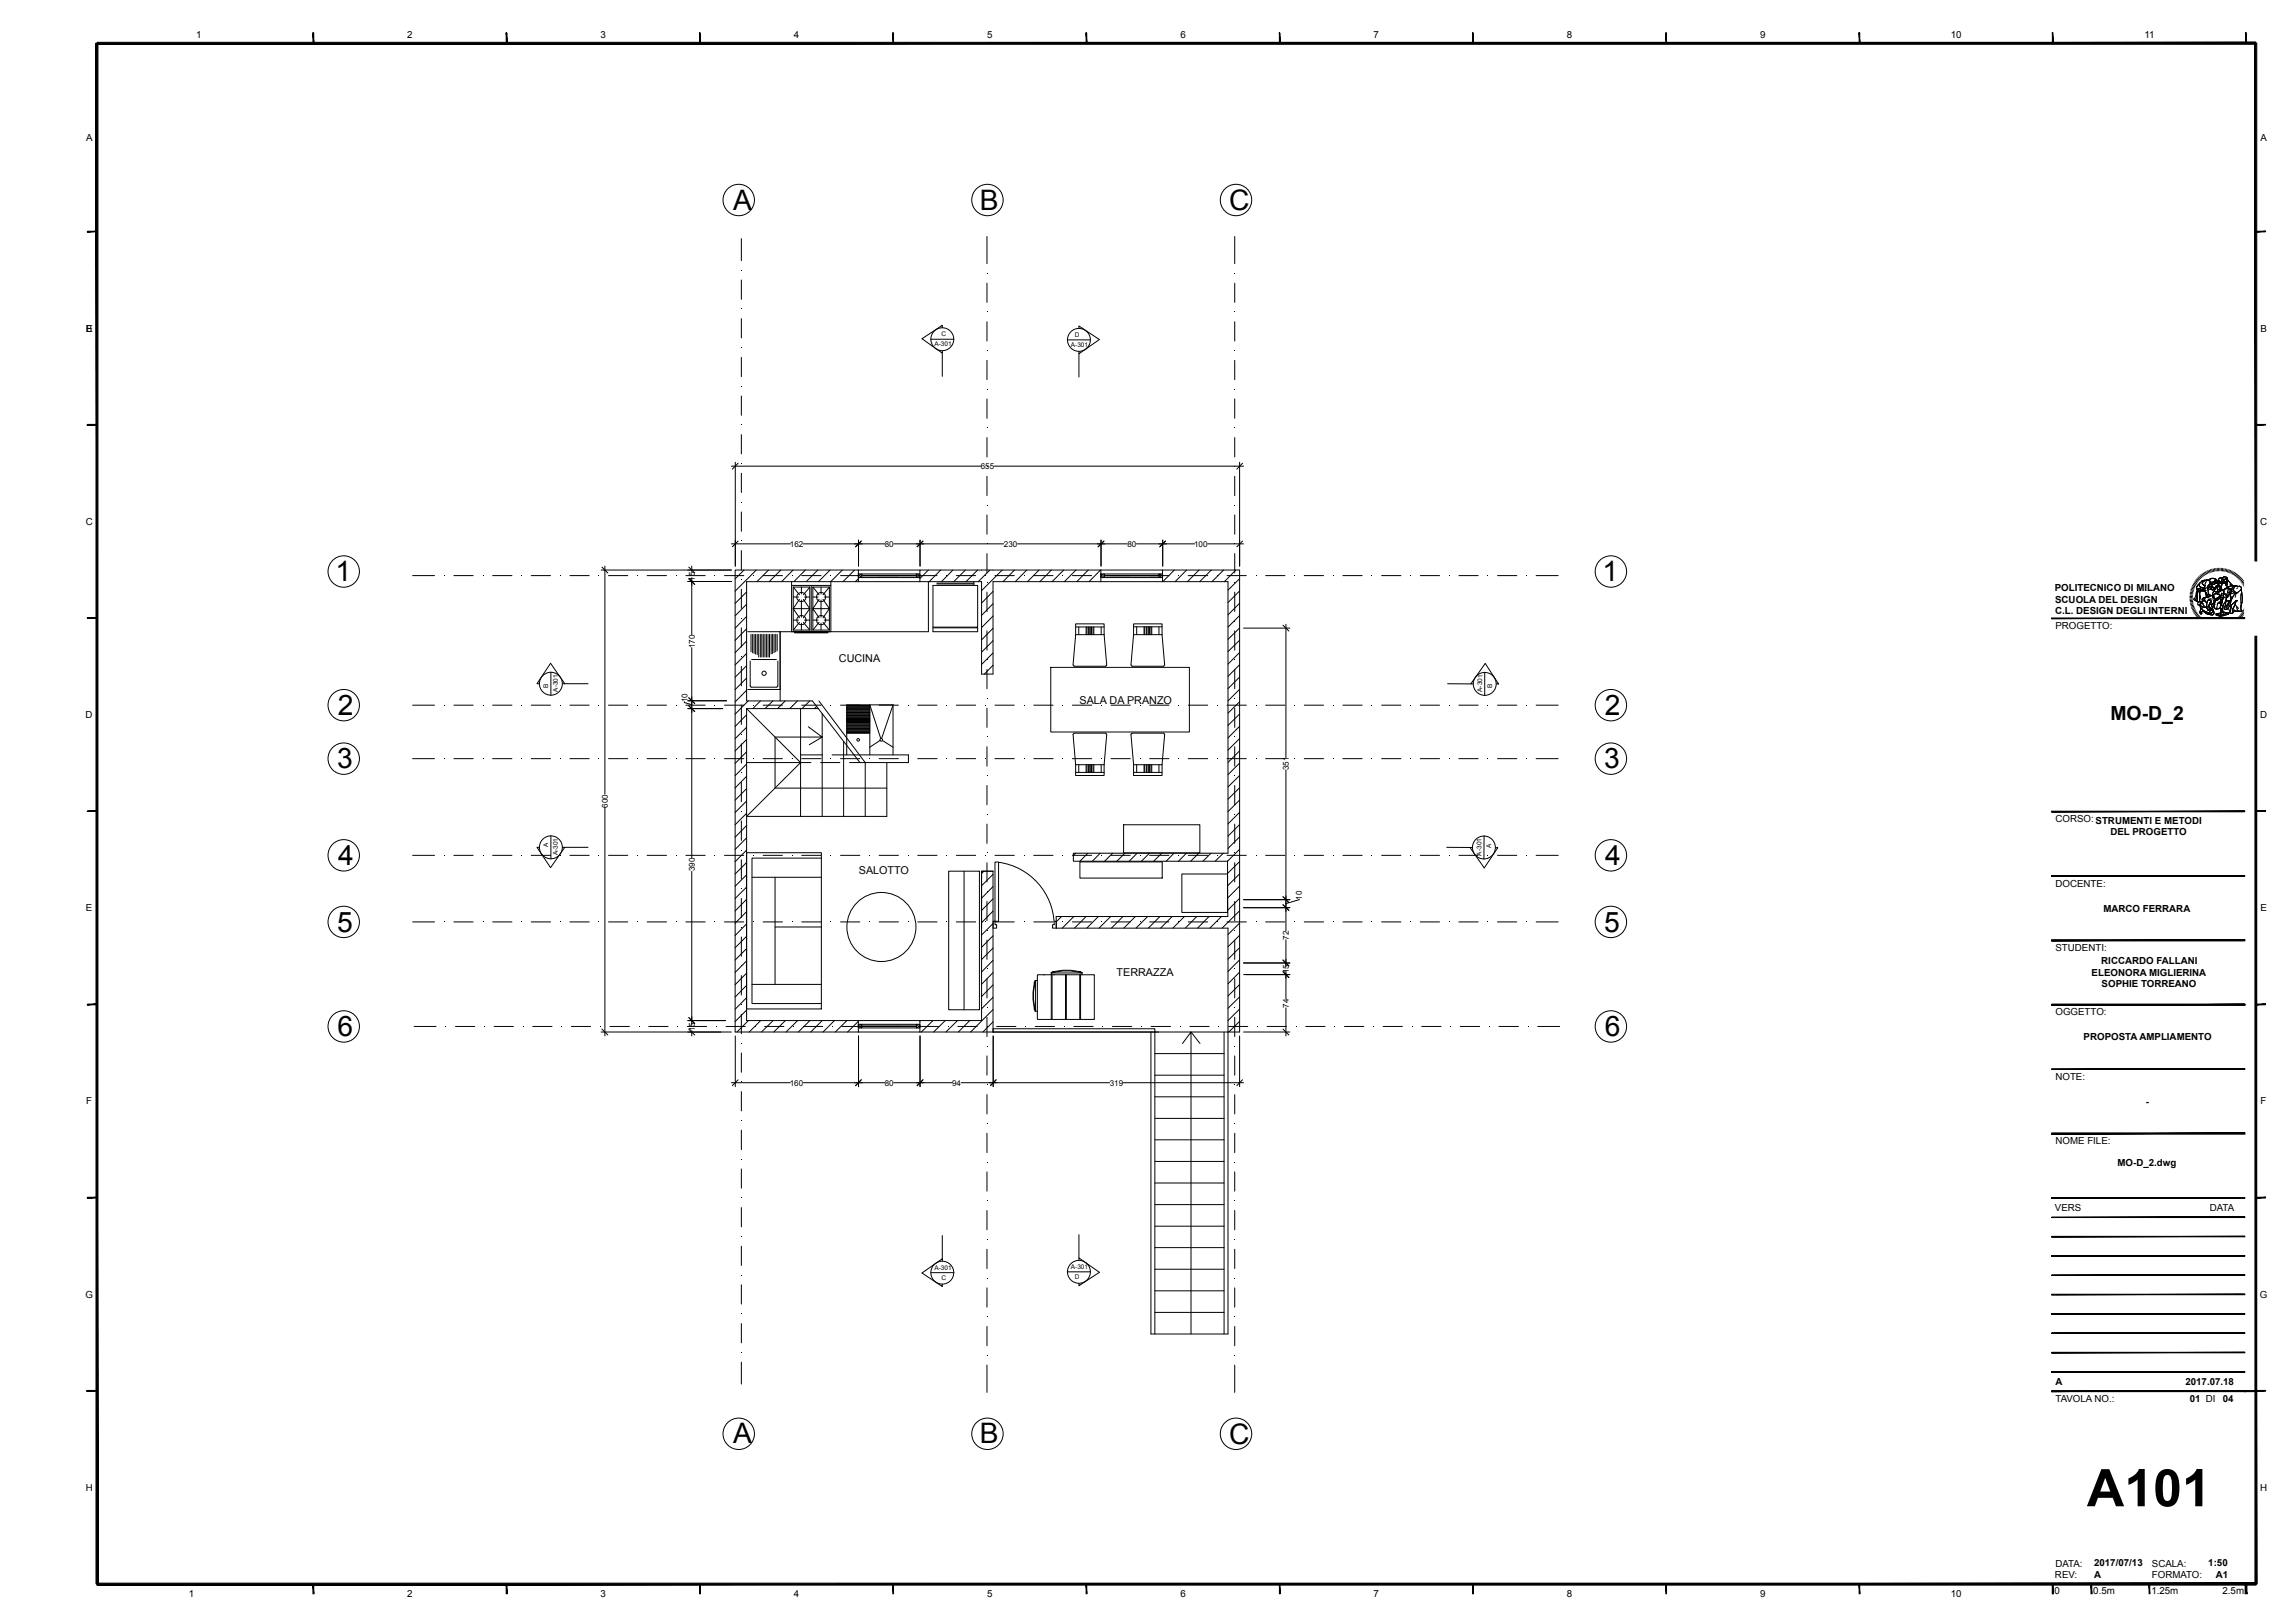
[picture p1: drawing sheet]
<svg xmlns="http://www.w3.org/2000/svg" width="594mm" height="420mm" viewBox="0 0 594 420" stroke-linecap="round" stroke-linejoin="round" font-family="sans-serif">
<defs><g id="words">
<text font-size="13.4" x="539.9" y="389.8">A101</text>
<g font-size="7.3">
<text x="189.7" y="54.3">A</text>
<text x="253.5" y="54.3">B</text>
<text x="318" y="54.3">C</text>
<text x="86.8" y="150.4">1</text>
<text x="414.6" y="150.4">1</text>
<text x="87.4" y="185">2</text>
<text x="415.2" y="185">2</text>
<text x="87.2" y="198.8">3</text>
<text x="415" y="198.8">3</text>
<text x="87.5" y="223.8">4</text>
<text x="415.3" y="223.8">4</text>
<text x="87.2" y="241.1">5</text>
<text x="415" y="241.1">5</text>
<text x="87.3" y="268.1">6</text>
<text x="415.1" y="268.1">6</text>
<text x="189.7" y="373.5">A</text>
<text x="253.5" y="373.5">B</text>
<text x="318" y="373.6">C</text>
</g>
<text font-size="5" x="546" y="186.3">MO-D_2</text>
<g font-size="2.8">
<text x="217" y="171.3">CUCINA</text>
<text x="279.3" y="182.1">SALA DA PRANZO</text>
<text x="222.2" y="226.1">SALOTTO</text>
<text x="288.9" y="252.7">TERRAZZA</text>
</g>
<g font-size="2.5">
<text x="50.7" y="9.8">1</text>
<text x="105.4" y="9.8">2</text>
<text x="155.4" y="9.8">3</text>
<text x="205.4" y="9.8">4</text>
<text x="255.4" y="9.8">5</text>
<text x="305.4" y="9.8">6</text>
<text x="355.4" y="9.8">7</text>
<text x="405.4" y="9.8">8</text>
<text x="455.4" y="9.8">9</text>
<text x="504.7" y="9.8">10</text>
<text x="554.8" y="9.8">11</text>
<text x="22.3" y="36.5">A</text>
<text x="584.8" y="36.5">A</text>
<text x="22.2" y="85.8">B</text>
<text x="22.3" y="85.8">E</text>
<text x="584.8" y="85.8">B</text>
<text x="22.2" y="135.8">C</text>
<text x="584.7" y="135.8">C</text>
<text x="531.6" y="153">POLITECNICO DI MILANO</text>
<text x="531.7" y="156">SCUOLA DEL DESIGN</text>
<text x="531.7" y="159">C.L. DESIGN DEGLI INTERNI</text>
<text x="531.8" y="162.8">PROGETTO:</text>
<text x="22.1" y="185.8">D</text>
<text x="584.7" y="185.8">D</text>
<text x="531.8" y="212.8">CORSO: STRUMENTI E METODI</text>
<text x="546" y="216.2">DEL PROGETTO</text>
<text x="531.8" y="229.5">DOCENTE:</text>
<text x="22.2" y="235.8">E</text>
<text x="544.2" y="235.9">MARCO FERRARA</text>
<text x="584.8" y="235.8">E</text>
<text x="531.8" y="246.1">STUDENTI:</text>
<text x="543.6" y="249.5">RICCARDO FALLANI</text>
<text x="541.1" y="252.5">ELEONORA MIGLIERINA</text>
<text x="543.7" y="255.5">SOPHIE TORREANO</text>
<text x="531.8" y="262.8">OGGETTO:</text>
<text x="539.1" y="269">PROPOSTA AMPLIAMENTO</text>
<text x="531.8" y="279.5">NOTE:</text>
<text x="22.3" y="285.8">F</text>
<text x="555.1" y="285.9">-</text>
<text x="584.8" y="285.8">F</text>
<text x="531.8" y="296.1">NOME FILE:</text>
<text x="547.8" y="301.8">MO-D_2.dwg</text>
<text x="531.6" y="313.4">VERS</text>
<text x="571.7" y="313.4">DATA</text>
<text x="22.1" y="335.8">G</text>
<text x="584.6" y="335.8">G</text>
<text x="531.8" y="358.4">A</text>
<text x="565.4" y="358.4">2017.07.18</text>
<text x="531.8" y="362.9">TAVOLA NO.:</text>
<text x="566.5" y="362.9">01 DI</text>
<text x="575.1" y="362.9">04</text>
<text x="22.2" y="385.8">H</text>
<text x="584.7" y="385.8">H</text>
<text x="531.8" y="405.5">DATA:</text>
<text x="541.8" y="405.4">2017/07/13</text>
<text x="556.7" y="405.4">SCALA:</text>
<text x="571.3" y="405.4">1:50</text>
<text x="48.9" y="413.3">1</text>
<text x="105.4" y="413.3">2</text>
<text x="155.4" y="413.3">3</text>
<text x="205.4" y="413.3">4</text>
<text x="255.4" y="413.3">5</text>
<text x="305.4" y="413.3">6</text>
<text x="355.4" y="413.3">7</text>
<text x="405.4" y="413.3">8</text>
<text x="455.4" y="413.3">9</text>
<text x="504.7" y="413.3">10</text>
<text x="531.6" y="412.4">0</text>
<text x="531.6" y="408.4">REV:</text>
<text x="541.6" y="412.4">0.5m</text>
<text x="541.8" y="408.4">A</text>
<text x="556.6" y="412.4">1.25m</text>
<text x="556.7" y="408.4">FORMATO:</text>
<text x="573.2" y="408.4">A1</text>
<text x="575" y="412.4">2.5m</text>
</g>
<g font-size="2.1">
<text x="253.7" y="121.4">655</text>
<text x="204.4" y="141.5">162</text>
<text x="228.9" y="141.5">80</text>
<text x="259.7" y="141.5">230</text>
<text x="291.7" y="141.5">80</text>
<text x="308.9" y="141.5">100</text>
<text x="179.7" y="150.2" transform="rotate(-90 179.7 150.2)">15</text>
<text x="179.7" y="167.7" transform="rotate(-90 179.7 167.7)">170</text>
<text x="177.8" y="181.8" transform="rotate(-90 177.8 181.8)">10</text>
<text x="333.4" y="199.3" transform="rotate(-90 333.4 199.3)">351</text>
<text x="157.3" y="209" transform="rotate(-90 157.3 209)">600</text>
<text x="179.7" y="225.5" transform="rotate(-90 179.7 225.5)">390</text>
<text x="336.8" y="232.8" transform="rotate(-90 336.8 232.8)">10</text>
<text x="333.4" y="243.2" transform="rotate(-90 333.4 243.2)">72</text>
<text x="333.4" y="251.9" transform="rotate(-90 333.4 251.9)">15</text>
<text x="333.4" y="260.8" transform="rotate(-90 333.4 260.8)">74</text>
<text x="179.7" y="266.8" transform="rotate(-90 179.7 266.8)">15</text>
<text x="204.3" y="281">160</text>
<text x="228.9" y="281">80</text>
<text x="246.3" y="281">94</text>
<text x="287.1" y="281">319</text>
</g>
<g font-size="1.7">
<text x="241.7" y="89.6">A-301</text>
<text x="243.6" y="87.1">C</text>
<text x="277.1" y="89.8">A-301</text>
<text x="278.1" y="87.3">D</text>
<text x="141.8" y="178" transform="rotate(-90 141.8 178)">B</text>
<text x="144.3" y="179" transform="rotate(-90 144.3 179)">A-301</text>
<text x="383.5" y="179.1" transform="rotate(-90 383.5 179.1)">A-301</text>
<text x="386" y="178.1" transform="rotate(-90 386 178.1)">B</text>
<text x="141.8" y="219.3" transform="rotate(-90 141.8 219.3)">A</text>
<text x="144.3" y="221.3" transform="rotate(-90 144.3 221.3)">A-301</text>
<text x="383.3" y="221.4" transform="rotate(-90 383.3 221.4)">A-301</text>
<text x="385.8" y="219.4" transform="rotate(-90 385.8 219.4)">A</text>
<text x="241.7" y="328.7">A-301</text>
<text x="277.1" y="328.5">A-301</text>
<text x="243.6" y="331.2">C</text>
<text x="278.1" y="331">D</text>
</g>
</g></defs>
<g fill="none" stroke="#000" stroke-width=".26">
<path d="M191.8 61.7v5.8M191.8 72.5v5M255.3 61.2v7M255.3 73.3v5M319.4 61.2v7M319.4 73.3v5M191.8 82.4v5M191.8 92.5v5M240.8 87.8h6M243.8 84.8v-.6l-5.3 3.5 5.3 3.7v-.6M243.8 91.4v6M255.3 83.3v4.9"/>
<path d="M255.3 93.2v5M276.1 88h6M279.1 85v-.6l5.3 3.5-5.3 3.7v-.6M279.1 91.6v6M319.4 83.3v4.9M319.4 93.2v5M190.2 119.6v26.9M190.9 119.9l-1.4 1.5M191.8 102.5v5M191.8 112.5v5M255.3 103.2v5M255.3 113.2v5.1"/>
<path d="M319.4 103.2v5M319.4 113.2v5.1M320.7 119.6v26.9M321.5 119.9l-1.5 1.5M189.2 120.6h64.5M191.8 122.5v5M191.8 132.5v5M222.1 139.8v6.7M238 139.8v6.7M255.3 123.3v5M255.3 133.2v5M257.2 120.6h64.5"/>
<path d="M284.8 139.8v6.7M300.8 139.8v6.7M319.4 123.3v5M319.4 133.2v5M106.7 149h5.7M117.4 149h5M127.4 149h5M137.4 149h5M147.4 149h5M155.5 147.5h33.7M155.7 146.8l1.6 1.5M156.5 146.5v59"/>
<path d="M157.4 149h5M167.4 149h5M177.4 149h5M178 150.5h11.3M178.2 146.8l1.5 1.5M178.2 149.8l1.5 1.4M179 146.5v1.4M179 149.5v14.7M187.4 149h5M189.2 140.7h15.3M190.9 140l-1.4 1.5M191.8 142.5v5"/>
<path d="M191.8 152.5v5M192.5 147.5l-2.3 2.3M193.2 153.2l-3 3M193.2 156.4l-3 3M193.2 159.5l-3 3M195.6 147.5l-5.4 5.5M197.4 149h5M198.8 147.5l-3 3M202 147.5l-3 3M204.8 151.5h10.2M205.2 147.5l-3 3M205.2 151.9l1.6 2"/>
<path d="M205.2 157.5l1.6 2.4M205.2 154.5h1.4M205.2 157.5h4.3M206.8 155.1l-1.6 2.4M207.3 151.9v1.8M207.3 155.3v4.4M207.4 149h5M207.8 140.7h21.1M207.8 155.1l1.7 2.4v5.6M208.1 154.5h1.4M208.3 147.5l-2.9 3M209.5 157.5v-5.6h-4.3v11.2"/>
<path d="M209.5 157.5l-1.7 2.4M209.5 152l-1.7 1.9M209.9 151.5v12M210.3 157.5l1.6 2.4M210.3 151.9l1.6 2M210.3 154.5h1.4M210.3 151.9v11.2M210.3 151.9h4.3M210.3 157.5h4.3M211.6 147.5l-3 3M211.9 155.1l-1.6 2.4M212.4 151.9v1.8"/>
<path d="M212.4 155.3v4.4M212.9 155.1l1.7 2.4M213.2 154.5h1.4M214.6 157.5l-1.7 2.4M214.6 151.9v11.2M214.6 151.9l-1.7 2M214.7 147.5l-3 3M217.5 149h4.9M217.9 147.5l-2.9 3v13h-10.2v-13M221.1 147.5l-3 3M222.1 147.5h-31.9v119.6h130.5v-119.6h-82.7v3M222.1 148.5h.9v1h-.9z"/>
<path d="M222.1 147.5h15.9M222.1 149.8l-.8 .7M222.1 147.5v3M222.2 148.5l-.1 .2M222.7 148.5l-.6 .7M222.8 140l-1.5 1.5M223 148.5h14.1v1h.9v-1h-.9M223 148.8l-.6 .7M223 149.4l-.1 .1M223 149.5h14.1M223 148.9h14.1M227.4 149h5"/>
<path d="M231.2 140.7h28.5M237.4 149h5M237.6 148.5l-.5 .5h-14.1M238 148.7l-.8 .8M238 149.2l-.3 .3M238.8 140l-1.5 1.5M240.2 147.5l-2.2 2.2M240.2 150.5v13h-38.4v17.9M241.4 151.5h11.5v10.8h-11.5zM242.4 150.9h9.6M242.4 151.1h9.6M243.4 147.5l-3 3"/>
<path d="M246.5 147.5l-2.9 3M247.4 149h5M249.8 147.5l-3.1 3M252 150.5v1M252.9 147.5l-3 3M255.3 143.2v5M255.3 153.2v5.1M256.1 147.5l-3 3M256.9 153.1l-3 3M256.9 156.2l-3 3M256.9 159.4l-3 3M257.4 149h5"/>
<path d="M259.3 147.5l-5.4 5.4M262.5 147.5l-3 3M263.2 140.7h28.5M265.6 147.5l-2.9 3M267.4 149h5M268.8 147.5l-3 3M272 147.5l-3 3M275.2 147.5l-3 3M277.4 149h5M278.4 147.5l-3 3M281.5 147.5l-2.9 3M284.7 147.5l-2.9 3"/>
<path d="M284.8 148.5h.9v1h-.9zM284.8 147.5v3M285 148.5l-.2 .2M285.5 148.5l-.7 .7M285.6 140l-1.5 1.5M285.7 148.5h14.2v1h.9v-1h-.9M285.7 149.5h14.2M285.7 148.9h14.2M285.7 148.8l-.6 .7M285.7 149.4l-.1 .1M287.4 149h5M294 140.7h15.1"/>
<path d="M297.4 149h5M300.4 148.5l-.5 .5h-14.2M300.8 147.5v3M300.8 148.7l-.8 .8M300.8 149.2l-.3 .3M301.5 140l-1.5 1.5M303.8 147.5l-3 3M307 147.5l-3 3M307.4 149h5M310.2 147.5l-3 3M312.4 140.7h9.3M313.4 147.5l-3 3"/>
<path d="M316.6 147.5l-3.1 3M317.4 149h5M319.4 143.2v5M319.4 153.2v5.1M319.7 147.5l-2.9 3M320.7 149.8l-3 2.9M320.7 152.9l-3 3M320.7 156.1l-3 3M320.7 159.3l-3 3M321.5 140l-1.5 1.5M327.4 149h5M337.4 149h5"/>
<path d="M347.4 149h5M357.4 149h5M367.4 149h5M377.4 149h5M387.4 149h5M397.4 149h5.7M566.5 154.3l.7 .1M566.5 154.7h.7M566.6 154h.7M566.6 153.6l.7 .1M566.7 153.3l.6 .1M566.7 152.9l.7 .2"/>
<path d="M566.8 152.6l.7 .2M567 152.2l.6 .2M567.1 151.9l.6 .2M567.2 151.5l.6 .3M567.2 155l-.7 .1M567.3 155.3l-.7 .1M567.3 155.6l-.7 .1M567.3 156l-.6 .1M567.4 151.2l.6 .3M567.4 156.3l-.7 .1M567.5 156.6l-.7 .2M567.5 150.9l.6 .3"/>
<path d="M567.6 156.9l-.7 .2M567.7 157.2l-.7 .3M567.7 150.6l.6 .4M567.8 157.5l-.6 .3M567.9 155.3l.8 .4M567.9 157.8l-.6 .3M567.9 150.3l.6 .4M568 155.2h.1M568 155.2l-.1 .1M568.1 158.1l-.6 .3M568.1 150l.5 .4M568.2 153.5h.1"/>
<path d="M568.2 153.5l-.1 .8-.6 .8 .3 .2M568.2 154.6h.1M568.2 154.6l-.2 .6M568.3 158.4l-.6 .3M568.3 155.4l1.3 .5M568.4 149.8l.5 .4M568.4 152.6l.2 .2M568.4 152.6l.1 .2M568.4 152.3h.1M568.4 158.6l-.5 .4M568.4 152.3v.3M568.4 152.3v.1"/>
<path d="M568.5 152.8h.1M568.5 152.8l-.3 .7M568.5 154.6l-.2 .8M568.6 153.3l-.1 1.6-.2 .5M568.6 152.9l-.2 .3-.2 1.4M568.6 152.8h.1M568.6 149.5l.5 .5M568.6 152.8l.3 .1M568.6 158.9l-.5 .4M568.8 149.3l.5 .4M568.8 159.2l-.5 .4M568.9 152.9h.1"/>
<path d="M568.9 155.7l-.3 .7 .1 .2 .4-.2M568.9 152.9l-.4 .8M568.9 152.9h.4M569 155.3l.1 .4M569 155.3l.1 .2M569.1 156.4h.1M569.1 151.1l-.8 .8 .1 .4M569.1 159.4l-.5 .5M569.1 151.1v.6M569.1 155.2l-.1 .1M569.1 155.1v.4M569.1 155.5l.1 .2"/>
<path d="M569.1 151.7l.4 .3M569.1 155.1l-.1 .2M569.1 155.7h.1M569.1 155.7h-.2M569.1 155.5v.2M569.1 149l.4 .5M569.1 156.5l.3 1M569.2 155.7h.1M569.2 156.4v.4M569.2 156.4h-.1M569.2 154.8l-.1 .3M569.2 154.6v.2"/>
<path d="M569.2 156.8h.1M569.2 158.7l.1 .1M569.2 156.8l.2 .1M569.3 159.7l-.5 .4M569.3 153l-.2 .5 .1 1.1M569.3 152.9v.1M569.3 152.9h.1M569.4 148.7l.4 .6M569.4 156.9l.3 .1M569.4 157.5h.1M569.4 157.5l-.3 1 .4 .4M569.4 157.5l.9 .6 1.2 .6"/>
<path d="M569.5 159.9l-.4 .5M569.5 152l.8 .3M569.5 158.6l.1 .1M569.6 158.8l-.1 .1M569.6 155.9l.1 .3M569.6 158.7v.1M569.7 148.5l.3 .6M569.7 156.2h.1M569.7 156.2l-.5 .2M569.7 156.2l.6 .5M569.9 158.2l-.4 .3 .1 .2M569.9 158.2l.8 .5"/>
<path d="M569.9 158.2l.2 .1M570 155.5h.1M570 148.3l.3 .6M570.1 155.2l.8 .8M570.2 155.3h.1M570.2 155.3l-.6 .6M570.2 158.4l.5 .3M570.3 148.2l.3 .5M570.3 152.3h.1M570.3 152.3a.83 .83 0 0 1-1.2 .1l-.7-.1M570.3 152.3l.1 .6M570.4 151.5h.1"/>
<path d="M570.4 151.5l-.1 .8M570.4 152.9h.1M570.4 152.9h-1.1M570.4 152.9l.1 .2M570.5 153.1l.4 .6M570.5 153.1l.1 .1M570.6 148l.3 .6M570.6 153.2l.1 .1M570.6 153.2l.2 1.4M570.6 150.2a.65 .65 0 0 0-.8 .5 .65 .65 0 0 0 .6 .8M570.6 150.2h.8M570.7 158.7l.7 .3 1.1 .1"/>
<path d="M570.8 150.5l-.4 1M570.8 153.5l.2 1M570.8 150.5h.1M570.9 157h.1M570.9 147.8l.2 .6M570.9 157l.4 1M570.9 153.7h.1M570.9 157l-.4 .1-.8-.1M570.9 156v.2M570.9 156v1M571 154.5h.1M571 154.5l-.6 .2a.45 .45 0 0 0-.5 .2 .45 .45 0 0 0 .1 .6"/>
<path d="M571 154.5l.3 .2M571 150.1a1.57 1.57 0 0 0-1.9 1M571 152.1h.1M571 152.1l.4 1.7 .6 .3M571.1 150.1h.1M571.1 150.1l-.5 .1M571.2 147.6l.3 .7M571.3 158h.1M571.3 152.1l.3 .4 .6 .1M571.3 152v.1M571.4 157l.1 .1M571.4 152l-.1 .1"/>
<path d="M571.4 154.5l-.1 .2M571.4 150.2h.1M571.4 155.2a.46 .46 0 0 1 .6 .2 .46 .46 0 0 1-.1 .5l-.2 .2M571.4 155.2l-.5 .8M571.4 155.1v.1M571.4 150.2l.3 .3M571.5 154.2h.1M571.5 157.8h.1M571.5 157.8l.2 .3M571.5 154.2l-.1 .3M571.5 157.8l-.2 .2M571.5 157.8l-.1 .1"/>
<path d="M571.5 147.5l.3 .7M571.5 150h.1M571.5 157.1l.5 .4M571.5 150l-.1 .2M571.5 158.7h.2M571.5 158.7l.5 .2M571.6 150l-.2 .2M571.6 157.6h.1M571.6 150h.1M571.6 156.4l-.2 .6M571.6 149.9v.1M571.6 157.6l.3 .4"/>
<path d="M571.6 157.6l.2 .5M571.7 151.2l-.7 .9M571.7 156.3h.1M571.7 156.3l-.1 .1M571.7 150.5h.1M571.7 150.5v.7M571.7 156.3l.2 .1M571.7 156.1v.2M571.7 156.1l-.1 .3M571.8 150.6l.3 .1M571.8 149.8v.1M571.8 150.5l.3 .2"/>
<path d="M571.8 157.5l.1 .1M571.8 158.1h-.1M571.8 149.8l-.1 .1M571.9 147.4l.2 .7M571.9 158h.1M571.9 157.6l.1 .4M571.9 156.4h.2M571.9 157.6l.2 .1M571.9 149.8h-.1M572 154.1h.1M572 154.1l-.5 .1M572 157.5l.2 .1"/>
<path d="M572 154.1l.6 .3M572.1 151.7h.1M572.1 156.4h.1M572.1 152.5l.4 .2M572.1 151.7l-1 .4M572.1 156.4l.1 .4M572.1 157.7h.1M572.1 156.6l.1 .3M572.1 151.5l-.2 .1M572.2 151.5h.1M572.2 151.5l-.1 .2M572.2 151.7l.2 .3"/>
<path d="M572.2 149.7h-.2M572.2 152.6h.2M572.2 152.6h.1M572.2 157.6v.1M572.2 147.3l.2 .7M572.2 155l-.8 .1M572.2 151.1h.1M572.2 151.1l.5 .2M572.2 151.1v.4M572.2 156.8l.3 1M572.2 151.1l-.5 .1M572.2 156.4h-.1"/>
<path d="M572.3 152.6l.2 .1M572.3 150.7h-.2M572.3 152l-.3 .1 .2 .5M572.3 152h.2M572.3 152h.1M572.4 152h.1M572.4 154.7h.1M572.4 154.7l.7 .5M572.5 152h.1M572.5 152l.3 .1M572.5 152l-.2 .1M572.5 156.2l-.3 .2"/>
<path d="M572.5 155.1l.3 .6-.2 .4M572.5 154.3h.1M572.5 147.2l.2 .7M572.5 158.1v.1a.78 .78 0 0 1-.9 .5M572.5 154.3l.3 .4M572.5 157.8v.3M572.5 158.1l.3 .5M572.5 159l-.1 .1M572.5 150.6l-.1 .1M572.6 157h.1M572.6 154l-.1 .3M572.6 154l-.1 .1"/>
<path d="M572.6 156.1h.1M572.6 154.4l.1 .1M572.6 154.4h.1M572.6 156.1l-.4 .3M572.7 154.5l.1 .1M572.7 154.5l.3 .5M572.7 152.3l-.2 .4M572.7 149.7l.5 .1M572.7 158.9l-.2 .1M572.8 154.6l.2 .4M572.8 151.2l-.1 .1M572.8 151v.1"/>
<path d="M572.8 158.6l-.1 .3M572.8 153l-.1 .1M572.8 154.7l.2 .3M572.8 152.9l-.4 .7v.6l.2-1.1M572.8 152.9l.3 .2M572.8 156.4l-.3 .5 .9 .7M572.8 153.8l-.2 .2M572.8 152.9h.1M572.8 152.1l-.1 .2M572.8 150.6l.3 .1M572.9 156.4h.1M572.9 157.3a.71 .71 0 0 0 1 .2"/>
<path d="M572.9 152.9l.2 .2M572.9 156.3v1M572.9 156.4l-.6 .7M572.9 150.3h.1M572.9 147.1l.1 .7M572.9 150.3l-.7 .4M572.9 150.3l.2 .1M572.9 150.7h.1M573 151h.1M573 150.3h.1M573 155l.1 .2M573 151l-.2 .2"/>
<path d="M573 155h.1M573 155l.4 .3M573 155.9l-.1 .5M573 150.3l.1 .1M573.1 153.7h.6M573.1 153.7l-.3 .1M573.1 155.2v.2M573.1 150.4l.2 .1M573.1 152.5l-.3 .3M573.1 153.7h.4M573.1 155.4h.1M573.1 155.5l-.2 .9"/>
<path d="M573.1 155.3l-.1 .5-.3 .3M573.1 149.8l-1-.1-.5 .2M573.1 154.9l-.1 .1M573.1 153.1l.2 .1M573.1 155l.4 .3 .2-.1M573.1 152.2h.1M573.1 152.2v.3M573.1 155.1v.1M573.2 149.8v.1M573.2 149.8l.3 .3M573.2 149.9h.1M573.2 151.9l-.4 1"/>
<path d="M573.2 151.8l-.1 .4M573.3 150.5h.1M573.3 150.5l-.3 .5M573.3 147.1v.7M573.3 150.5l-.1 .1M573.3 151.7l-.1 .1M573.3 158.9h.1M573.3 158.9v.3l1.1 .3M573.3 158.9l1.1 .3M573.4 153.1l.1 .1M573.4 157.6h.1M573.5 150.1v.3"/>
<path d="M573.5 150.1v.2M573.5 150.2v.2M573.5 150.4l-.2 .1M573.6 151.5h.1M573.6 147.1l.1 .6M573.6 153.7l.4 .2M573.6 151.5l-.4 .4M573.6 151l.5 .1M573.7 150.7h.1M573.7 150.6h.1M573.7 154.7l-.7 .3M573.7 156l-.3 1.6"/>
<path d="M573.7 153.7l.3 .2M573.7 153.1h.1M573.7 152.5l.6 .1M573.7 155.1v.1M573.7 151.1h.1M573.7 152.6l.1 .3M573.7 152.6v.5M573.7 150.4v.3M573.8 153.7h-.7l-.5 .6M573.8 152.9h-.1M573.8 153.7l.2 .2M573.8 152.9l-.2 .3"/>
<path d="M573.8 154.8h.1M573.8 155.2l-.2 .1M573.8 155.1h.1M573.9 154.8h.1M573.9 154.8l-.1 .1M573.9 151.9h.1M573.9 155.1l-.3 .2-.5-.1M573.9 150.2v.1M573.9 151.8l-.1 .1M573.9 150.3h.1M573.9 150.7l.1 .1M573.9 150.3l-.2 .1"/>
<path d="M574 151.5l.3 .1 .3 .5M574 147.1v.6M574 154.5l-.7 .4M574 154.5l-.9 .4M574 154.5l.2 .1M574 151.5h-.4M574 150.7l.3 .3M574 153.9l.2 .1M574 150.8h.1M574 150.3l.5 .3M574.1 150.8h.1M574.1 150.8l-.5-.1-.4 .2 .5 .2"/>
<path d="M574.1 153.1l.1 .8M574.1 150.8v.1M574.1 151.7h.1M574.1 151.7l.3 .2M574.2 154.6l-.3 .5M574.2 151.7h-.1M574.2 154h.1M574.2 153.9v.1M574.2 149.6l-.3 .6M574.2 153.1h-.3M574.2 149.6l-.2 .2M574.2 153.1h-1.1"/>
<path d="M574.2 151.6l.2 .4M574.2 153.1h-.2M574.3 151h.1M574.3 152.6v.2h.4M574.3 154l.2 .5M574.3 154l.1 .5M574.3 157.4h.1M574.3 157.4l-.4 .1M574.3 151l-.5 .1M574.3 147.1v.6M574.3 152.7l.1 .2M574.4 151.9v.2"/>
<path d="M574.4 151.9a.43 .43 0 0 0-.5-.4 .43 .43 0 0 0-.4 .5l.2 .6M574.4 151.9v.4M574.4 152.9h.1M574.4 152.9l-.2 .2M574.4 152.9h.2M574.4 151.9l.1 .1M574.4 152.2l-.2 .1M574.4 152v.3M574.4 152l-.1 .1M574.4 157.4h.1M574.4 159.4h.1M574.4 154.5l-.1 .1"/>
<path d="M574.4 152.3v.2M574.4 159.2v.3M574.4 157.4l.2 .7M574.4 156.5h.1M574.4 152.5v.4M574.4 151.9h.1M574.4 152.5l-.1 .1M574.5 154.5l-.3 .1M574.5 149.5l-.3 .1M574.5 156.2h.1M574.5 152h.1M574.5 150.9h.1"/>
<path d="M574.5 158.6h.1M574.5 156.2l-.1 .3M574.5 152l.1 .2M574.5 155.8l.1 .2M574.5 150.9l-.2 .1M574.5 150.6v.3M574.5 158.6l-1.2 .3M574.6 155.4h.1M574.6 158.1h.1M574.6 155.4l-.2 .5h-.4l.5 .3M574.6 152.3l.1 .1M574.6 152h.1"/>
<path d="M574.6 152.2v.1M574.6 156l-.1 .2M574.6 152h-.1M574.6 152.1v.1M574.6 154.8l-.1 .6M574.6 158.6h-.1M574.6 158.1l-.1 .5M574.6 150.4l.1 .5M574.6 158.6l-.2 .3 .1-.3M574.7 152.8l-.1 .1M574.7 152.4v.1M574.7 152.4l.6 .2"/>
<path d="M574.7 152.3v.1M574.7 152.7v.1M574.7 147.1v.6M574.7 151.7h.1M574.7 152.5v.2M574.7 156.3l-.2 .2M574.7 156.3h.1M574.7 150.8l.1 .7-.2 .5M574.7 151.7l-.1 .3M574.7 150.8l-.2 .1M574.7 152.5v.1M574.7 153.4l-.1 1.4"/>
<path d="M574.7 155.8l-.1 .2M574.7 152.7l.5 .2M574.8 155.9l-.4 1.5M574.9 154.6h.1M574.9 154.6l-.3 .2M574.9 157.9l.2 .6M574.9 157.9l-.3 .7M574.9 155.9h-.1M574.9 149.8v1.3l.2-.1 .1-.8 .6-.4M575 153.5l-.4 .8M575 155.2l-.4 .2M575 155.2l-.1 .7"/>
<path d="M575 157.5h-.2l-.2 .6M575 157.5l.1 1M575 157.5l.2 1.3-.3-.9M575 149.5h.1M575 149.5l-.8 .1M575 147.1v.7M575 149.5l-.1 .3M575 149.5a.73 .73 0 0 1 1-.1 .73 .73 0 0 1 .3 .9M575.1 156.7l-.1 .8M575.1 158.5l-.5 .1M575.1 150.5h.1M575.1 154.9l-.1 .3"/>
<path d="M575.1 150.5a.43 .43 0 0 0 .3 .4 .43 .43 0 0 0 .5-.2M575.2 153.9l-.1 .3 .2 .4M575.2 152.8l.1 .3M575.2 152.9l.1 .2M575.3 153.1h.1M575.3 153.1v.4l.4 .3M575.3 152.6l-.1 .2M575.3 153.1l.1 .5M575.3 156.4l-.2 .3M575.3 150.3h.2M575.3 154.6l-.2 .3M575.3 153.7l-.1 .2"/>
<path d="M575.3 158.4l-.2 .1M575.3 158.4l1.2 .2M575.3 158.4l-.7 .2M575.4 147.1l-.1 .7M575.4 150.7h.1M575.4 153.6h.1M575.4 153.6l-.2 .3M575.4 150.3v.1M575.4 153.6l.1 .1M575.5 150.6h.1M575.5 152.5l-.2 .1M575.5 153.7l.2 .1"/>
<path d="M575.6 152.4l-.1 .1M575.7 153.8l.2 .3M575.7 153.8l.2 .2M575.8 155.7h.1M575.8 147.2l-.2 .7M575.8 155.7v.7M575.8 150.4v.1M575.8 152.3h-.1M575.8 152.3h.7M575.8 152.3l-.3 .1M575.8 155.6v.9a.98 .98 0 0 0-.1 1.2l.6-.2a.9 .9 0 0 1 .1-1.2M575.8 155.6h.1"/>
<path d="M575.8 155.6l-.5 .8M575.8 151.1v.4M575.8 150.5h.2M575.8 150.5h.1M575.9 150.7h.1M575.9 151.3l-.1 .2M575.9 150.7l-.1 .4M575.9 154.1h.3M575.9 149.8l.2 .5M575.9 151.3v.1M575.9 149.8h-.1M576 151.2l-.2 .3"/>
<path d="M576 151.2h.1M576 151.2l-.1 .1M576 151.2l.4 .7M576.1 153.7v.1M576.1 152.2h.1M576.1 147.3l-.2 .6M576.1 152.2l-.3 .1M576.1 154.5l-.8 .1M576.1 150.9l-.1 .3M576.1 154.5h.1M576.1 150.3l-.2 .4M576.2 154.5h.1"/>
<path d="M576.2 154h.3l.4-.5 .2 .1-.1 1.8M576.2 154.5l-.4 1.1M576.2 152.2l.3 .1M576.2 153.7h-.3M576.3 150.3h.1M576.3 150.6l-.2 .3M576.3 150.3v.3M576.3 150.3l.5 .3 .4 .7M576.3 155.5l-.5 .1M576.3 154h-.1M576.4 152.3h.1M576.4 151.9h.1"/>
<path d="M576.4 151.9l-.3 .3M576.4 152.3l.9 .3M576.4 147.4l-.2 .6M576.4 156.2v.1M576.5 152.3l.6 .1M576.5 158.6v.3l-2.1 .6M576.5 158.6l-2.1 .6M576.6 155.5h.1M576.6 152.3a.57 .57 0 0 1 .4 .7 .57 .57 0 0 1-.7 .4l.2-.8a.71 .71 0 0 0-.8-.2 .71 .71 0 0 0-.4 .7M576.6 155.5l-.8 .1 .5-.1M576.6 155.5h-.3M576.6 155.5l-.2 .7"/>
<path d="M576.6 153.9h.1M576.6 153.9l-.2 .2h-.5M576.6 153.9l-.5 .6M576.7 153.7l-.1 .2M576.8 147.5l-.2 .7M576.8 151.8l-.4 .1M576.9 153.6l-.1 .1M576.9 153.3l-.2 .4M576.9 151.2l.3 .1M576.9 151.7l-.5 .2M576.9 156.9l.3 .3M576.9 151.7l.6-.1-.8 .2"/>
<path d="M577 155.4h.1M577 155.4l-.4 .1M577 155.4v.1a1.89 1.89 0 0 0-.1 2.6M577 156.8h-.1M577.1 152.4l.2 .2M577.1 147.6l-.2 .6M577.2 151.3h.1M577.2 157.3l-.3 1.1a.4 .4 0 0 0 .5 .3 .4 .4 0 0 0 .2-.5M577.2 151.3l.2 .2M577.3 155.3l-.4 1.6M577.3 156.6h.1M577.3 155.3l-.2 .5"/>
<path d="M577.3 152.6h.1M577.3 152.9l-.4 .7M577.3 152.6v.3M577.3 156.6l-.1 .7M577.3 152.9l-.6 .8M577.3 156.6l-.4 .3M577.4 152.8l.9 .7M577.4 151.5h.1M577.4 151.5v.1M577.4 154.3v.6M577.5 147.8l-.3 .6M577.6 158.1h.1"/>
<path d="M577.6 158.1v.1M577.7 147.9l-.2 .6M577.8 152.4l.2 .5M577.8 153.5l-.9 .1M577.9 157.8l.5 .3M578 152.9l.8 .5M578 152.9l.3 .3M578 151.6h.1M578 151.6l-.7 1M578.1 148.1l-.4 .6M578.1 151.9l-.3 .5M578.1 151.6h-.1"/>
<path d="M578.3 156.5l.8 .9M578.3 153.5h.1M578.3 153.5l-1 1.8M578.3 151.6l-.2 .3M578.4 148.3l-.4 .6M578.4 155.6h.1M578.4 155.6l-.4 1.3-.4 .8v.4M578.4 155.6l-1.1 1M578.5 153.5l-.2 1.1M578.6 151.6l.9 .1M578.6 151.6l-1.7 .1M578.6 157l.2 .8 .5 .3"/>
<path d="M578.7 148.5l-.4 .5M578.8 153.4h.1M578.8 151.7h.7M578.8 153.4l-.5 .1M578.9 155.4l-.5 .2M578.9 148.7l-.4 .6M578.9 152.1l-.3 .2M579 159.8l.4 .5M579.2 148.9l-.4 .6M579.2 159.5l.5 .5M579.4 159.3l.6 .5M579.5 149.2l-.5 .5"/>
<path d="M579.5 151.7l.4 .3M579.7 159.1l.5 .4M579.7 153.7l.1 3.3M579.7 149.4l-.5 .5M579.7 152.6l.3 1.1M579.7 152.6l-.9 .8M579.8 157.7l.2 .4h-2.4M579.8 157v.7M579.8 158.8l.6 .4M579.9 152l-.1 .5M579.9 152l-.2 .6M579.9 156.4l-.1 1.3"/>
<path d="M580 149.7l-.5 .4M580 153.7v2.2M580 153.7l.1 .9M580 158.5l.6 .4M580 155.9l-.2 1.1M580.1 155.1l-.1 .8M580.2 150l-.5 .4M580.2 158.3l.6 .3M580.4 158l.6 .3M580.4 150.3l-.5 .3M580.5 157.7l.6 .3M580.6 150.6l-.6 .3"/>
<path d="M580.6 157.4l.7 .2M580.8 157.1l.6 .2M580.8 150.9l-.6 .3M580.9 156.8l.6 .2M581 151.2l-.6 .3M581 156.4l.6 .2M581 156.2l.7 .1M581.1 155.8l.7 .1M581.1 151.5l-.6 .2M581.1 155.5l.7 .1M581.2 154.9l.7 .1M581.2 154.6h.7"/>
<path d="M581.2 155.2h.7M581.3 151.8l-.6 .2M581.4 152.1l-.6 .3M581.5 152.5l-.6 .2M581.6 152.8l-.6 .2M581.7 153.2l-.6 .1M581.8 153.5l-.7 .1M581.8 153.9l-.7 .1M581.9 154.2l-.7 .1M139.5 176.9h-.6l3.5-5.3 3.7 5.3h-.6M142.5 173.9v6M146.1 176.9h6"/>
<path d="M179 167.6v54.4M191.8 162.5v5M191.8 172.5v5M193.2 162.7l-3 3M193.2 165.9l-3 3M193.2 169.1l-3 3M193.2 172.3l-3 2.9M193.2 175.5l-3 3M193.2 178.6l-3 3M193.4 163.5h8.4v14.9h-8.4M194.1 171.1v6.5l.4 .2h6.4l.3-.4v-6.3M194.3 164.2v4.5"/>
<path d="M194.5 170.7h6.4M194.7 164.2v4.7M195.1 164.2v4.9M195.5 164.2v5.1M195.9 164.2v5.2M196.3 164.2v5.8M196.7 164.2v5.8M197.1 164.2v5.8M197.5 164.2v5.8M197.9 164.2v5.8M198.3 164.2v5.8M198.7 164.2v5.8"/>
<path d="M199.1 164.2v5.8M199.5 164.2v5M199.9 164.2v4.9M200.3 164.2v4.7M200.7 164.2v4.5M201.1 164.2v4.2M205.2 160.5h1.4M205.2 163.1h4.3M205.6 163.5h8.6v.3h-8.6zM206.8 161.1l-1.6 2M207.3 161.3v1.8M207.8 161.1l1.7 2"/>
<path d="M208.1 160.5h1.4M210.3 160.5h1.4M210.3 163.1h4.3M211.9 161.1l-1.6 2M212.4 161.3v1.8M212.9 161.1l1.7 2M213.2 160.5h1.4M241.4 162.5h11.5v1h-11.5zM252.8 162.3v.2M255.3 163.3v5M255.3 173.3v5M256.9 162.6l-3 3"/>
<path d="M256.9 165.8l-3 3M256.9 169l-3 2.9M256.9 172.2l-2.2 2.2M271.8 172.7h35.9v16.7h-35.9zM277.6 172.1l.3 .3M277.9 172.4h8.2M278.3 164.2v-2.8h7.3v2.8M278.3 162.2h7.3M279.1 162.2v2M281 162.2v2M281.2 162.2v2M281.6 162.2v2"/>
<path d="M281.8 162.2v2M282.2 162.2v2M282.4 162.2v2M282.8 162.2v2M283 162.2v2M284.9 162.2v2M285.6 164.2h-7.3l-.7 7.9M285.6 164.2l.7 7.9M286.3 172.1l-.3 .3M292.6 172.1l.3 .3M292.9 172.4h8.2M293.3 164.2v-2.8h7.3v2.8"/>
<path d="M293.3 162.2h7.3M294.1 162.2v2M296 162.2v2M296.1 162.2v2M296.6 162.2v2M296.7 162.2v2M297.2 162.2v2M297.4 162.2v2M297.8 162.2v2M298 162.2v2M299.8 162.2v2M300.6 164.2h-7.3l-.7 7.9"/>
<path d="M300.6 164.2l.7 7.9M301.3 172.1l-.3 .3M319.4 163.3v5M319.4 173.3v5M320.7 162.5l-3 3M320.7 165.7l-3 2.9M320.7 168.9l-3 3M320.7 172l-3 3M320.7 175.2l-3 3M320.7 178.4l-3 3M321.7 162.5h12M331.9 161.8l1.5 1.5"/>
<path d="M332.7 161.5v34.6M374.5 176.9l6 .1M381.1 177h-.6l3.7-5.3 3.5 5.3h-.6M384.1 174v6M569.7 160.1l-.4 .5M570 160.3l-.4 .6M570.3 160.5l-.4 .6M570.6 160.7l-.4 .5M570.8 160.8l-.3 .6M571.1 161l-.3 .6M571.4 161.1l-.3 .6M571.7 161.2l-.2 .7"/>
<path d="M572 161.4l-.2 .6M572.3 161.4l-.1 .7M572.7 161.5l-.2 .7M573 161.6l-.2 .6M573.3 161.6l-.1 .7M573.6 161.7v.6M573.9 161.7v.7M574.3 161.7v.7M574.6 161.7v.6M574.9 161.7l.1 .6M575.3 161.6v.7M575.5 161.6l.2 .6"/>
<path d="M575.9 161.5l.2 .6M576.2 161.4l.2 .6M576.5 161.3l.2 .7M576.8 161.2l.3 .6M577.1 161.1l.3 .6M577.4 160.9l.3 .6M577.7 160.8l.3 .6M578 160.6l.3 .5M578.2 160.4l.4 .5M578.5 160.2l.4 .5M578.8 160l.4 .5M106.7 196.3h5.7"/>
<path d="M106.7 182.5h5.7M117.4 196.3h5M117.4 182.5h5M127.4 196.3h5M127.4 182.5h5M137.4 196.3h5M137.4 182.5h5M147.4 196.3h5M147.4 182.5h5M157.4 196.3h5M157.4 182.5h5M167.4 196.3h5"/>
<path d="M167.4 182.5h5M177.1 181.6v.2l1.9 .6M177.4 196.3h5M177.4 182.5h5M178 183.4h9M178 181.3h10M178.2 180.6l1.5 1.5M178.2 182.7l1.5 1.4M187.4 196.3h5M187.4 182.5h5M191.8 182.5v5M191.8 192.5v5"/>
<path d="M193.2 183.4l13.9 13.9v14M193.2 191.4l-3 2.9M193.2 183.4h18.5M193.2 183.4v80.7h60.7v-38.6h3M193.2 185l-3 3M193.2 188.2l-3 3M193.2 194.5l-3 3.1M193.2 197.7l-3 3M193.6 181.4l-3.4 3.4M196.7 181.4l-1.9 2M197.4 196.3h5M197.4 182.5h5"/>
<path d="M200 181.4l-2.1 2M203.1 181.4l-1.9 2M206.3 181.4l-2 2M207.1 183.4v13.9h-13.9M207.1 195.4h5.7M207.4 196.3h5M207.4 182.5h5M209.1 188.1l3.6 2.6h-12.2v13.2h28.9M209.5 181.4l-2 2M209.8 197.3h-2.7l-13.9 14h36.2v-14M211.3 182.8l-.6 .6M211.9 181.4l11.9 15.9v14"/>
<path d="M212.3 197.3h5M212.7 184.6v26.7M212.7 190.7l-3.3 2M215.3 195.4h19.7v1.9h-15.2M217.5 196.3h4.9M217.5 182.5h4.9M218.3 191.9v19.4M219.1 183.4h5.9M219.1 182.6h5.9M219.1 182.8h5.9M219.1 183h5.9M219.1 183.2h5.9"/>
<path d="M219.1 183.6h5.9M219.1 183.8h5.9M219.1 184h5.9M219.1 184.4h5.9M219.1 184.2h5.9M219.1 184.6h5.9M219.1 184.8h5.9M219.1 185h5.9M219.1 185.2h5.9M219.1 185.4h5.9M219.1 185.6h5.9M219.1 185.7h5.9"/>
<path d="M219.1 186h5.9M219.1 186.2h5.9M219.1 186.4h5.9M219.1 186.5h5.9M219.1 186.8h5.9M219.1 187h5.9M219.1 187.1h5.9M219.1 187.4h5.9M219.1 187.6h5.9M219.1 187.8h5.9M219.1 189.8h5.9M219.1 189.6h5.9"/>
<path d="M219.1 189.3h5.9M219.1 189.2h5.9M219.1 189h5.9M219.1 188.7h5.9M219.1 188.5h5.9M219.1 188.4h5.9M219.1 188.2h5.9M219.1 187.9h5.9M222.5 197.3l-12.3-15.9h-17v-30.9h60.7v23.9h3v-23.9h60.8v70.3h-40v2.1h39.9M227.4 196.3h5M227.4 182.5h5M227.7 191.6l-2.7 1.8"/>
<path d="M227.9 191.1l-2.9-8.7v13M228.3 191.6l2.7 1.8M231 182.4h-11.9v13M231 182.4l-2.9 8.7M231 182.4v13M237.4 196.3h5M237.4 182.5h5M247.4 196.3h5M247.4 182.5h5M255.3 183.2v5M255.3 193.2v5.1M257.4 196.3h5"/>
<path d="M257.4 182.5h5M267.4 196.3h5M267.4 182.5h5M277.4 196.3h5M277.4 182.5h5M277.6 190l.7 7.9h7.3M277.9 189.8l-.3 .2M277.9 189.7h8.2M278.3 197.9v2.8h7.3v-2.8M278.3 199.9h7.3M279.1 197.9v2M281 197.9v2"/>
<path d="M281.2 197.9v2M281.6 197.9v2M281.8 197.9v2M282.2 197.9v2M282.4 197.9v2M282.8 197.9v2M283 197.9v2M284.9 197.9v2M286 189.8l.3 .2M286.3 190l-.7 7.9M287.4 196.3h5M287.4 182.5h5"/>
<path d="M292.6 190l.7 7.9h7.3M292.9 189.8l-.3 .2M292.9 189.7h8.2M293.3 197.9v2.8h7.3v-2.8M293.3 199.9h7.3M294.1 197.9v2M296 197.9v2M296.1 197.9v2M296.6 197.9v2M296.7 197.9v2M297.2 197.9v2M297.4 197.9v2"/>
<path d="M297.4 196.3h5M297.4 182.5h5M297.8 197.9v2M298 197.9v2M299.8 197.9v2M301 189.8l.3 .2M301.3 190l-.7 7.9M307.4 196.3h5M307.4 182.5h5M317.4 196.3h5M317.4 182.5h5M319.4 183.2v5"/>
<path d="M319.4 193.2v5.1M320.7 181.6l-3 3M320.7 184.8l-3 2.9M320.7 187.9l-3 3.1M320.7 191.1l-3 3M320.7 194.3l-3 3M320.7 197.5l-3 3M327.4 196.3h5M327.4 182.5h5M332.7 199.2v41.7M337.4 196.3h5M337.4 182.5h5"/>
<path d="M347.4 196.3h5M347.4 182.5h5M357.4 196.3h5M357.4 182.5h5M367.4 196.3h5M367.4 182.5h5M377.4 196.3h5M377.4 182.5h5M387.4 196.3h5M387.4 182.5h5M397.4 196.3h5.7M397.4 182.5h5.7"/>
<path d="M139.5 219.3h-.6l3.5 5.2 3.7-5.2h-.6M142.5 216.3v6M146.1 219.3h6M156.5 209v59.1M191.8 202.5v5M191.8 212.5v5M193.2 207.3l-3 3M193.2 210.5l-3 2.9M193.2 200.9l-3 3M193.2 204.1l-3 3M193.2 213.6l-3 3M193.2 216.8l-3 3"/>
<path d="M193.2 220l-3 3M255.3 203.3v5M255.3 213.3v5M290.7 213.4h19.7v7.3h-19.7zM319.4 203.3v5M319.4 213.3v5M320.7 200.7l-3 3M320.7 203.9l-3 2.9M320.7 207l-3 3M320.7 210.2l-3 3M320.7 213.4l-3 3M320.7 216.6l-3 3"/>
<path d="M320.7 219.8l-3.1 3.1M374.3 219.3h6M380.9 219.3h-.6l3.7 5.3 3.5-5.2h-.6M383.9 216.3v6M106.7 238.6h5.7M106.7 221.3h5.7M117.4 238.6h5M117.4 221.3h5M127.4 238.6h5M127.4 221.3h5M137.4 238.6h5M137.4 221.3h5"/>
<path d="M147.4 238.6h5M147.4 221.3h5M157.4 238.6h5M157.4 221.3h5M167.4 238.6h5M167.4 221.3h5M177.4 238.6h5M177.4 221.3h5M179 225.5v39.6M187.4 238.6h5M187.4 221.3h5M191.8 222.5v5"/>
<path d="M191.8 232.5v5M193.2 220.7h19.3v40.4h-19.3zM193.2 226.4l-3 2.9M193.2 223.2l-3 3M193.2 229.6l-3 2.9M193.2 232.7l-3 3M193.2 235.9l-3 3M193.2 239.1l-3 3M194.5 227h18M197.4 238.6h5M197.4 221.3h5M200.5 227v27.7"/>
<path d="M200.5 239.9h12M207.4 238.6h5M207.4 221.3h5M212.5 222.1h-18v37.6h18M217.5 238.6h4.9M217.5 221.3h4.9M227.4 238.6h5M227.4 221.3h5M237.4 238.6h5M237.4 221.3h5M245.4 225.5h8v35.8h-8zM247.4 238.6h5"/>
<path d="M247.4 221.3h5M249.4 225.5v35.8M254.5 225.5l-.6 .5M255.3 223.3v4.9M255.3 233.2v5.1M256.9 239l-3 3M256.9 226.3l-3 2.9M256.9 229.4l-3 3M256.9 232.6l-3 3M256.9 235.8l-3 3M257.4 238.6h5M257.4 221.3h5"/>
<path d="M258.3 223.1a16.6 16.6 0 0 1 14.4 16.2h-.4v.9h.9M267.4 238.6h5M267.4 221.3h5M272.7 238.4h.5v1.8M274.6 237.2l-1.4 1.4M277.4 238.6h5M277.4 221.3h5M277.8 237.2l-3 3M278.3 220.8l-.6 .6M279.4 223h21.3v4.2h-21.3zM281 237.2l-3 3M281.5 220.8l-2.1 2.1"/>
<path d="M284.2 237.2l-3 3M284.6 220.8l-2 2.1M287.3 237.2l-3 3M287.4 238.6h5M287.4 221.3h5M287.9 220.8l-2.1 2.1M290.5 237.2l-2.9 3M291 220.8l-2 2.1M293.7 237.2l-3 3M294.2 220.8l-2.1 2.1M296.9 237.2l-3 3M297.4 220.8l-2.1 2.1"/>
<path d="M297.4 238.6h5M297.4 221.3h5M300.1 237.2l-3 3M300.6 220.8l-2.1 2.1M303.3 237.2l-3 3M303.7 220.8l-2 2.1M305.8 226.2h11.8v9.9h-11.8zM306.4 237.2l-3 3M306.9 220.8l-2 2.1M307.4 238.6h5M307.4 221.3h5M309.6 237.2l-3 3"/>
<path d="M310.1 220.8l-2.1 2.1M312.8 237.2l-3 3M313.3 220.8l-2.1 2.1M316 237.2l-3 3M316.5 220.8l-2.1 2.1M317.4 238.6h5M317.4 221.3h5M317.6 222.9l.1 14.3h-44.5l.1 3M319.4 223.3v4.9M319.4 233.2v5.1M320.7 223l-3 2.9M320.7 226.1l-3 3"/>
<path d="M320.7 229.3l-3 3M320.7 232.5l-3 3M320.7 235.7l-4.5 4.5M320.7 238.9l-3 2.9M321.7 232.8h12M321.7 234.9h12M327.4 238.6h5M327.4 221.3h5M331.9 232.1l1.5 1.5M331.9 234.1l1.5 1.5M336.1 232.6v.2l-3.4 1M337.4 238.6h5"/>
<path d="M337.4 221.3h5M347.4 238.6h5M347.4 221.3h5M357.4 238.6h5M357.4 221.3h5M367.4 238.6h5M367.4 221.3h5M377.4 238.6h5M377.4 221.3h5M387.4 238.6h5M387.4 221.3h5M397.4 238.6h5.7"/>
<path d="M397.4 221.3h5.7M191.8 242.5v5M191.8 252.5v5M193.2 242.3l-3 3M193.2 245.5l-3 2.9M193.2 248.7l-3 3M193.2 251.8l-3 3M193.2 255l-3 3M193.2 258.2l-3 3M194.5 254.7h18M253.9 240.2v-14.7h3v41.6M255.3 243.3v5"/>
<path d="M255.3 253.3v5M256.9 240.2v-1.8h.5v-15.3h.9v15.3h-.9v.9h.4v.9h-.9M256.9 242.2l-3 2.9M256.9 245.3l-3 3M256.9 248.5l-3 3M256.9 251.7l-3 3M256.9 254.9l-3 3M256.9 258.1l-3 3M267.7 254.1l-.1 .4M267.8 253.7h.6M267.8 253.7a14 14 0 0 0 0 8M267.9 253.7v8"/>
<path d="M267.9 253.7a13.9 13.9 0 0 0 0 8M268.4 252.4v11.3M268.5 252.3l-.1 .1M268.5 252.2h14.5M272 251.8a13.9 13.9 0 0 1 7.9 0zM272.2 252.2v11.6M272.8 251.4l-.4 .1M273.3 240.2h44.4v105h-19.9v-78.1M275.7 252.2v11.6M275.9 252.2v11.6M279.1 251.4l.5 .1M279.3 252.2v11.6"/>
<path d="M279.6 252.2v11.6M279.9 252.2v-.6a14 14 0 0 0-7.9 0v12.2M283 252.3v11.5M319.4 243.3v5M319.4 253.3v5M320.7 242l-3 3M320.7 245.2l-3 3M320.7 248.4l-3 3M320.7 251.6l-3 3M320.7 254.8l-3 3M320.7 258l-3 2.9M321.7 249.2h12"/>
<path d="M321.7 252.2h12M331.9 248.4l1.5 1.6M331.9 251.4l1.5 1.6M332.7 243.2v7M332.7 251.2v7.3M107.1 265.6h5.7M117.8 265.6h5M127.8 265.6h5M137.8 265.6h5M147.8 265.6h5M155.5 267.1h33.7M155.7 266.3l1.6 1.5"/>
<path d="M157.8 265.6h5M167.8 265.6h5M177.8 265.6h5M178 264.1h9.7M178.2 263.3l1.5 1.6M178.2 266.3l1.5 1.5M179 266.7v1.4M187.8 265.6h5M190.2 268.1v13.1M190.9 279.4l-1.4 1.6M191.8 262.5v5M191.8 272.5v5"/>
<path d="M193.2 261.4l-3 3M193.6 264.1l-2.9 3M196.8 264.1l-3 3M197.8 265.6h5M200 264.1l-3 3M203.2 264.1l-3 3M206.4 264.1l-3 3M207.8 265.6h5M209.5 264.1l-3 3M212.7 264.1l-3 3M215.9 264.1l-3 3M217.8 265.6h5"/>
<path d="M219.1 264.1l-3 3M222.1 265.1h.9v.9h-.9zM222.1 264.3l-2.8 2.8M222.1 264.1v3M222.1 268.1v13.1M222.2 265.1l-.1 .1M222.7 265.1l-.6 .7M222.8 279.4l-1.5 1.6M223 265.1h14.1v.9h.9v-.9h-.9M223 265.6h14.1M223 265.4l-.6 .6M223 265.9l-.1 .1"/>
<path d="M223 266h14.1M223 265.5h14.1M237.6 265.1l-.5 .5M237.8 265.6h5M238 264.1v3M238 265.2l-.8 .8M238 265.8l-.3 .2M238 268.1v13.1M238.2 264.1l-.2 .2M238.8 279.4l-1.5 1.6M241.4 264.1l-3 3M244.5 264.1l-3 3"/>
<path d="M247.7 264.1l-3 3M247.8 265.6h5M250.9 264.1l-3 3M255.3 263.3v5M255.3 273.2v5M256.9 266.2h41.9v.9h-41.9zM256.9 261.3l-5.8 5.8M256.9 264.4l-2.6 2.7M256.9 268.1v13.1M257.7 279.4l-1.5 1.6M257.8 265.6h5M267.6 260.8l.1 .5"/>
<path d="M267.8 261.7h.6M267.8 265.6h5M268.4 263.7l.1 .1M268.5 263.8h14.5M277.8 265.6h5M287.8 265.6h5M297.8 265.6h5M298.8 267.1v78.1M298.8 272.7h17.9M298.8 278.2h17.9M305.9 270l2.2-2.9v78.1M307.8 265.6h5"/>
<path d="M308.1 267.1l2.4 2.9M316.7 267.1v78.1M317.8 265.6h5M319.4 263.3v5M319.4 273.2v5M320.7 261.1l-3 3M320.7 264.3l-2.8 2.8M320.7 268.1v13.1M321.5 279.4l-1.5 1.6M321.7 267.1h12M327.8 265.6h5M331.9 266.3l1.5 1.5"/>
<path d="M332.7 260.8v7.3M337.8 265.6h5M347.8 265.6h5M357.8 265.6h5M367.8 265.6h5M377.8 265.6h5M387.8 265.6h5M397.8 265.6h5.7M189.2 280.2h15.3M191.8 282.5v5M191.8 292.5v5M207.8 280.2h21.1"/>
<path d="M231.2 280.2h15.1M248.6 280.2h38.5M255.3 283.3v5M255.3 293.3v5M290.6 280.2h31.1M298.8 289.4h17.9M298.8 295h17.9M298.8 283.8h17.9M319.4 283.3v5M319.4 293.3v5M191.8 302.5v5M191.8 312.5v5"/>
<path d="M243.8 319.7v6M255.3 303.3v5M255.3 313.3v4.9M279.1 319.5v6M298.8 306.1h17.9M298.8 311.7h17.9M298.8 317.3h17.9M298.8 300.6h17.9M319.4 303.3v5M319.4 313.3v4.9M191.8 322.5v5M191.8 332.5v5"/>
<path d="M240.8 329.3h6M243.8 326.3v-.6l-5.3 3.7 5.3 3.5v-.6M255.3 323.3v5M255.3 333.3v5M276.1 329.1h6M279.1 326.1v-.6l5.3 3.8-5.3 3.4v-.6M298.8 322.9h17.9M298.8 328.4h17.9M298.8 334h17.9M298.8 339.6h17.9M319.4 323.3v5M319.4 333.3v5"/>
<path d="M191.8 342.5v5M191.8 352.5v5.7M255.3 343.3v5M255.3 353.3v7M319.4 343.3v5M319.4 353.3v7"/>
<circle cx="191.1" cy="51.8" r="4.1"/>
<circle cx="255.5" cy="51.8" r="4.1"/>
<circle cx="319.8" cy="51.8" r="4.1"/>
<circle cx="243.8" cy="87.8" r="2.96"/>
<circle cx="279.1" cy="88" r="2.96"/>
<circle cx="88.9" cy="147.9" r="4.1"/>
<circle cx="207.3" cy="154.5" r="1.18"/>
<circle cx="212.4" cy="154.5" r="1.18"/>
<circle cx="416.8" cy="147.9" r="4.1"/>
<circle cx="142.5" cy="176.9" r="2.96"/>
<circle cx="197.7" cy="174.2" r=".55"/>
<circle cx="207.3" cy="160.5" r="1.18"/>
<circle cx="212.4" cy="160.5" r="1.18"/>
<circle cx="384.1" cy="177" r="2.96"/>
<circle cx="88.9" cy="196.3" r="4.1"/>
<circle cx="88.9" cy="182.5" r="4.1"/>
<circle cx="222" cy="191.5" r=".34"/>
<circle cx="228" cy="191.5" r=".34"/>
<circle cx="416.8" cy="182.5" r="4.1"/>
<circle cx="416.8" cy="196.3" r="4.1"/>
<circle cx="142.5" cy="219.3" r="2.96"/>
<circle cx="383.9" cy="219.3" r="2.96"/>
<circle cx="88.9" cy="238.6" r="4.1"/>
<circle cx="88.9" cy="221.3" r="4.1"/>
<circle cx="228" cy="239.9" r="8.9"/>
<circle cx="416.8" cy="221.3" r="4.1"/>
<circle cx="416.8" cy="238.6" r="4.1"/>
<circle cx="88.9" cy="265.6" r="4.1"/>
<circle cx="416.8" cy="265.6" r="4.1"/>
<circle cx="243.8" cy="329.3" r="2.96"/>
<circle cx="279.1" cy="329.1" r="2.96"/>
<circle cx="191.1" cy="371" r="4.1"/>
<circle cx="255.5" cy="371" r="4.1"/>
<circle cx="319.8" cy="371" r="4.1"/>
</g>
<g fill="#000" stroke="#000" stroke-width=".26">
<path d="M25.1 10.9v.6l558.5-.6zM25.1 11.5l558.5-.6v.6z"/>
<path d="M81 8.5l.2 2.5v-2.5zM81 8.5l.2 2.5h-.2z"/>
<path d="M131 8.5l.2 2.5v-2.5zM131 8.5l.2 2.5h-.2z"/>
<path d="M181 8.5l.2 2.5v-2.5zM181 8.5l.2 2.5h-.2z"/>
<path d="M231 8.5l.2 2.5v-2.5zM231 8.5l.2 2.5h-.2z"/>
<path d="M281 8.5l.2 2.5v-2.5zM281 8.5l.2 2.5h-.2z"/>
<path d="M331 8.5l.2 2.5v-2.5zM331 8.5l.2 2.5h-.2z"/>
<path d="M381 8.5l.2 2.5v-2.5zM381 8.5l.2 2.5h-.2z"/>
<path d="M431 8.5l.1 2.5v-2.5zM431 8.5l.1 2.5h-.1z"/>
<path d="M481 8.5l.1 2.4v-2.4zM481 8.5l.1 2.4h-.1z"/>
<path d="M531 8.5l.1 2.4v-2.4zM531 8.5l.1 2.4h-.1z"/>
<path d="M581 8.5l.1 2.4v-2.4zM581 8.5l.1 2.4h-.1z"/>
<path d="M22.6 59.8v.2l2.5-.2zM22.6 60l2.5-.2v.2z"/>
<path d="M583.6 60h2.5v-.2zM583.6 59.8h2.5l-2.5 .2z"/>
<path d="M22.6 109.8v.2l2.5-.2zM22.6 110l2.5-.2v.2z"/>
<path d="M22.6 110h2.5v-.2zM22.6 109.8h2.5l-2.5 .2z"/>
<path d="M583.6 110h2.5v-.2zM583.6 109.8h2.5l-2.5 .2z"/>
<path d="M22.6 159.8v.2l2.5-.2zM22.6 160l2.5-.2v.2z"/>
<path d="M530.8 160.1h50v-.2zM530.8 159.9h50l-50 .2z"/>
<path d="M583.6 160h2.5v-.2zM583.6 159.8h2.5l-2.5 .2z"/>
<path d="M22.6 209.8v.2l2.5-.2zM22.6 210l2.5-.2v.2z"/>
<path d="M530.8 210.1h50v-.2zM530.8 209.9h50l-50 .2z"/>
<path d="M583.6 210h2.5v-.2zM583.6 209.8h2.5l-2.5 .2z"/>
<path d="M530.8 226.8h50v-.2zM530.8 226.6h50l-50 .2z"/>
<path d="M22.6 259.8v.2l2.5-.2zM22.6 260l2.5-.2v.2z"/>
<path d="M530.8 243.2v.2l50-.2zM530.8 243.4l50-.2v.2z"/>
<path d="M530.8 259.9v.2l50-.2zM530.8 260.1l50-.2v.2z"/>
<path d="M530.8 259.9v.2l50-.2zM530.8 260.1l50-.2v.2z"/>
<path d="M530.8 259.9v.2l50-.2zM530.8 260.1l50-.2v.2z"/>
<path d="M530.8 259.9v.2l50-.2zM530.8 260.1l50-.2v.2z"/>
<path d="M530.8 243.4h50v-.2zM530.8 243.2h50l-50 .2z"/>
<path d="M530.8 276.6v.2l50-.2zM530.8 276.8l50-.2v.2z"/>
<path d="M583.6 260h2.5v-.2zM583.6 259.8h2.5l-2.5 .2z"/>
<path d="M530.8 293.2v.2l50-.2zM530.8 293.4l50-.2v.2z"/>
<path d="M530.8 293.2v.2l50-.2zM530.8 293.4l50-.2v.2z"/>
<path d="M22.6 309.8v.2l2.5-.2zM22.6 310l2.5-.2v.2z"/>
<path d="M530.8 319.9h50zM530.8 320.1l50-.2z"/>
<path d="M530.8 314.9h50zM530.8 315.1l50-.2z"/>
<path d="M530.8 309.9v.2l50-.2zM530.8 310.1l50-.2v.2z"/>
<path d="M583.6 310h2.5v-.2zM583.6 309.8h2.5l-2.5 .2z"/>
<path d="M530.8 340h50zM530.8 340h50z"/>
<path d="M530.8 334.9h50zM530.8 335.1l50-.2z"/>
<path d="M530.8 329.9h50zM530.8 330.1l50-.2z"/>
<path d="M530.8 324.9h50zM530.8 325.1l50-.2z"/>
<path d="M530.8 359.9v.2l50-.2zM530.8 360.1l50-.2v.2z"/>
<path d="M530.8 359.9v.2l50-.2zM530.8 360.1l50-.2v.2z"/>
<path d="M530.8 354.9h50zM530.8 355.1l50-.2z"/>
<path d="M530.8 350h50zM530.8 350.1l50-.1z"/>
<path d="M530.8 345h50zM530.8 345h50z"/>
<path d="M22.5 360h2.5v-.2zM22.5 359.8h2.5l-2.5 .2z"/>
<path d="M580.8 360.1h2.5v-.2zM580.8 359.9h2.5l-2.5 .2z"/>
<path d="M580.8 360.1h2.5v-.2zM580.8 359.9h2.5l-2.5 .2z"/>
<path d="M583.6 360h2.5v-.2zM583.6 359.8h2.5l-2.5 .2z"/>
<path d="M24.8 11.2v398.7h.5zM24.8 11.2h.5v398.7z"/>
<path d="M25.1 409.7v.5l558.5-.5zM25.1 410.2l558.5-.5v.5z"/>
<path d="M81 409.9l.2 2.5v-2.5zM81 409.9l.2 2.5h-.2z"/>
<path d="M131 409.9l.2 2.5v-2.5zM131 409.9l.2 2.5h-.2z"/>
<path d="M181 409.9l.2 2.5v-2.5zM181 409.9l.2 2.5h-.2z"/>
<path d="M231 409.9l.2 2.5v-2.5zM231 409.9l.2 2.5h-.2z"/>
<path d="M281 409.9l.2 2.5v-2.5zM281 409.9l.2 2.5h-.2z"/>
<path d="M331 409.9l.2 2.5v-2.5zM331 409.9l.2 2.5h-.2z"/>
<path d="M381 409.9l.2 2.5v-2.5zM381 409.9l.2 2.5h-.2z"/>
<path d="M431 409.9l.1 2.5v-2.5zM431 409.9l.1 2.5h-.1z"/>
<path d="M481 409.9l.1 2.5v-2.5zM481 409.9l.1 2.5h-.1z"/>
<path d="M531 409.9v2.5h.1zM531 409.9h.1v2.5z"/>
<path d="M531 409.9l.1 2.5v-2.5zM531 409.9l.1 2.5h-.1z"/>
<path d="M541 409.9l.2 2.5v-2.5zM541 409.9l.2 2.5h-.2z"/>
<path d="M556 409.9l.2 2.5v-2.5zM556 409.9l.2 2.5h-.2z"/>
<path d="M580.8 409.9l.5 2.5v-2.5zM580.8 409.9l.5 2.5h-.5z"/>
<path d="M583.4 11.2v398.7h.4zM583.4 11.2h.4v398.7z"/>
</g>
<g fill="#fff" stroke="#fff" stroke-width=".26">
<path d="M555.8 160l30.7 4.3h-30.7z"/>
<path d="M555.8 160h25l5.7 4.3z"/>
<path d="M580.8 145.5h5.7l-5.7 14.5z"/>
<path d="M586.5 145.5v18.8l-5.7-4.3z"/>
</g>
<path d="M555.8 160h25v-14.5h5.7v18.8h-30.7z" fill="none" stroke="#fff" stroke-width=".26"/>
<use href="#words"/>
</svg>
